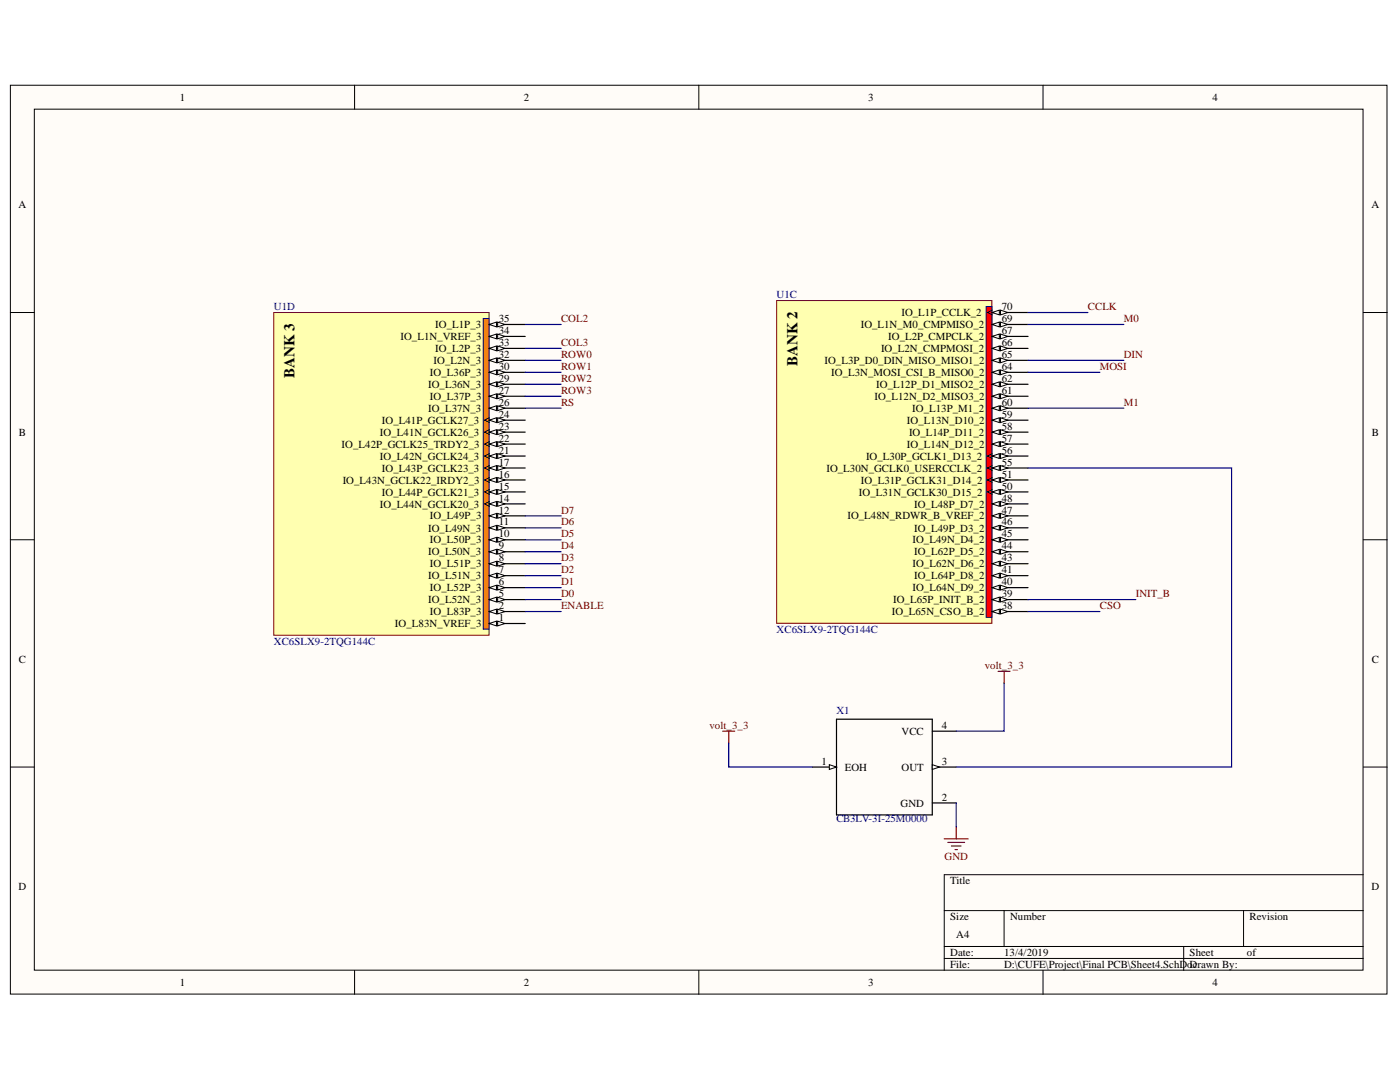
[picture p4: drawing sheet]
<svg xmlns="http://www.w3.org/2000/svg" width="279mm" height="216mm" viewBox="0 0 279 216" stroke-linecap="round" stroke-linejoin="round" font-family="sans-serif">
<defs><g id="words">
<g font-size="3">
<text x="58.8" y="75.5" transform="rotate(-90 58.8 75.5)">BANK 3</text>
<text x="159.1" y="73.1" transform="rotate(-90 159.1 73.1)">BANK 2</text>
</g>
<g font-size="2.2">
<text x="35.9" y="20.1">1</text>
<text x="104.6" y="20.1">2</text>
<text x="173.3" y="20.1">3</text>
<text x="242" y="20.1">4</text>
<text x="3.7" y="41.6">A</text>
<text x="273.7" y="41.6">A</text>
<text x="86.9" y="65.5">IO_L1P_3</text>
<text x="99.5" y="64.3">35</text>
<text x="171.8" y="65.5">IO_L1N_M0_CMPMISO_2</text>
<text x="179.9" y="63.1">IO_L1P_CCLK_2</text>
<text x="199.9" y="61.9">70</text>
<text x="199.9" y="64.3">69</text>
<text x="79.9" y="67.9">IO_L1N_VREF_3</text>
<text x="86.9" y="70.3">IO_L2P_3</text>
<text x="99.5" y="66.7">34</text>
<text x="99.5" y="69">33</text>
<text x="99.5" y="71.4">32</text>
<text x="175.8" y="70.3">IO_L2N_CMPMOSI_2</text>
<text x="177.3" y="67.9">IO_L2P_CMPCLK_2</text>
<text x="199.9" y="66.7">67</text>
<text x="199.9" y="69">66</text>
<text x="199.9" y="71.4">65</text>
<text x="85.4" y="77.4">IO_L36N_3</text>
<text x="85.8" y="75">IO_L36P_3</text>
<text x="86.5" y="72.6">IO_L2N_3</text>
<text x="99.5" y="73.8">30</text>
<text x="99.5" y="76.2">29</text>
<text x="164.5" y="72.6">IO_L3P_D0_DIN_MISO_MISO1_2</text>
<text x="165.9" y="75">IO_L3N_MOSI_CSI_B_MISO0_2</text>
<text x="174.9" y="77.4">IO_L12P_D1_MISO2_2</text>
<text x="199.9" y="73.8">64</text>
<text x="199.9" y="76.2">62</text>
<text x="85.4" y="82.2">IO_L37N_3</text>
<text x="85.8" y="79.8">IO_L37P_3</text>
<text x="99.5" y="78.6">27</text>
<text x="99.5" y="81">26</text>
<text x="99.5" y="83.4">24</text>
<text x="174.5" y="79.8">IO_L12N_D2_MISO3_2</text>
<text x="182" y="82.2">IO_L13P_M1_2</text>
<text x="199.9" y="78.6">61</text>
<text x="199.9" y="81">60</text>
<text x="199.9" y="83.4">59</text>
<text x="3.8" y="86.9">B</text>
<text x="68.2" y="89.3">IO_L42P_GCLK25_TRDY2_3</text>
<text x="75.8" y="86.9">IO_L41N_GCLK26_3</text>
<text x="76.2" y="84.6">IO_L41P_GCLK27_3</text>
<text x="99.5" y="85.8">23</text>
<text x="99.5" y="88.2">22</text>
<text x="181" y="84.6">IO_L13N_D10_2</text>
<text x="181" y="89.3">IO_L14N_D12_2</text>
<text x="181.4" y="86.9">IO_L14P_D11_2</text>
<text x="199.9" y="85.8">58</text>
<text x="199.9" y="88.2">57</text>
<text x="273.8" y="86.9">B</text>
<text x="75.8" y="91.7">IO_L42N_GCLK24_3</text>
<text x="76.2" y="94.1">IO_L43P_GCLK23_3</text>
<text x="99.5" y="90.5">21</text>
<text x="99.5" y="92.9">17</text>
<text x="99.5" y="95.3">16</text>
<text x="164.9" y="94.1">IO_L30N_GCLK0_USERCCLK_2</text>
<text x="172.8" y="91.7">IO_L30P_GCLK1_D13_2</text>
<text x="199.9" y="90.5">56</text>
<text x="199.9" y="92.9">55</text>
<text x="199.9" y="95.3">51</text>
<text x="68.4" y="96.5">IO_L43N_GCLK22_IRDY2_3</text>
<text x="75.8" y="101.3">IO_L44N_GCLK20_3</text>
<text x="76.2" y="98.9">IO_L44P_GCLK21_3</text>
<text x="99.5" y="97.7">15</text>
<text x="99.5" y="100.1">14</text>
<text x="171.4" y="98.9">IO_L31N_GCLK30_D15_2</text>
<text x="171.8" y="96.5">IO_L31P_GCLK31_D14_2</text>
<text x="182.4" y="101.3">IO_L48P_D7_2</text>
<text x="199.9" y="97.7">50</text>
<text x="199.9" y="100.1">48</text>
<text x="85.4" y="106.1">IO_L49N_3</text>
<text x="85.8" y="103.7">IO_L49P_3</text>
<text x="99.5" y="102.5">12</text>
<text x="99.5" y="104.8">11</text>
<text x="99.5" y="107.2">10</text>
<text x="169.1" y="103.7">IO_L48N_RDWR_B_VREF_2</text>
<text x="182.4" y="106.1">IO_L49P_D3_2</text>
<text x="199.9" y="102.5">47</text>
<text x="199.9" y="104.8">46</text>
<text x="199.9" y="107.2">45</text>
<text x="85.4" y="110.8">IO_L50N_3</text>
<text x="85.8" y="108.4">IO_L50P_3</text>
<text x="85.8" y="113.2">IO_L51P_3</text>
<text x="99.5" y="109.6">9</text>
<text x="99.5" y="112">8</text>
<text x="182.1" y="108.4">IO_L49N_D4_2</text>
<text x="182.1" y="113.2">IO_L62N_D6_2</text>
<text x="182.4" y="110.8">IO_L62P_D5_2</text>
<text x="199.9" y="109.6">44</text>
<text x="199.9" y="112">43</text>
<text x="85.4" y="115.6">IO_L51N_3</text>
<text x="85.8" y="118">IO_L52P_3</text>
<text x="99.5" y="114.4">7</text>
<text x="99.5" y="116.8">6</text>
<text x="99.5" y="119.2">5</text>
<text x="182.1" y="118">IO_L64N_D9_2</text>
<text x="182.4" y="115.6">IO_L64P_D8_2</text>
<text x="199.9" y="114.4">41</text>
<text x="199.9" y="116.8">40</text>
<text x="199.9" y="119.2">39</text>
<text x="78.8" y="125.1">IO_L83N_VREF_3</text>
<text x="85.4" y="120.4">IO_L52N_3</text>
<text x="85.8" y="122.7">IO_L83P_3</text>
<text x="99.5" y="121.6">2</text>
<text x="99.5" y="124">1</text>
<text x="178" y="122.7">IO_L65N_CSO_B_2</text>
<text x="178.2" y="120.4">IO_L65P_INIT_B_2</text>
<text x="199.9" y="121.6">38</text>
<text x="3.8" y="132.3">C</text>
<text x="273.8" y="132.3">C</text>
<text x="179.9" y="146.6">VCC</text>
<text x="188" y="145.4">4</text>
<text x="164" y="152.6">1</text>
<text x="168.6" y="153.8">EOH</text>
<text x="179.9" y="153.8">OUT</text>
<text x="188" y="152.6">3</text>
<text x="179.7" y="161">GND</text>
<text x="188" y="159.8">2</text>
<text x="3.7" y="177.6">D</text>
<text x="189.7" y="176.5">Title</text>
<text x="273.7" y="177.6">D</text>
<text x="189.7" y="183.6">Size</text>
<text x="201.6" y="183.6">Number</text>
<text x="249.4" y="183.6">Revision</text>
<text x="189.7" y="190.8">Date:</text>
<text x="190.8" y="187.2">A4</text>
<text x="200.4" y="190.8">13/4/2019</text>
<text x="237.4" y="190.8">Sheet</text>
<text x="248.8" y="190.8">of</text>
<text x="35.9" y="196.8">1</text>
<text x="104.6" y="196.8">2</text>
<text x="173.3" y="196.8">3</text>
<text x="189.7" y="193.2">File:</text>
<text x="200.4" y="193.2">D:\CUFE\Project\Final PCB\Sheet4.SchDoc</text>
<text x="237.4" y="193.2">Drawn By:</text>
<text x="242" y="196.8">4</text>
</g>
<g font-size="2.2" fill="#000080">
<text x="155" y="59.5">U1C</text>
<text x="54.7" y="61.9">U1D</text>
<text x="54.7" y="128.7">XC6SLX9-2TQG144C</text>
<text x="155" y="126.3">XC6SLX9-2TQG144C</text>
<text x="166.9" y="142.4">X1</text>
<text x="166.9" y="164">CB3LV-3I-25M0000</text>
</g>
<g font-size="2.2" fill="#800000">
<text x="112" y="64.3">COL2</text>
<text x="217.1" y="61.9">CCLK</text>
<text x="224.3" y="64.3">M0</text>
<text x="112" y="71.4">ROW0</text>
<text x="112" y="69">COL3</text>
<text x="224.3" y="71.4">DIN</text>
<text x="112" y="76.2">ROW2</text>
<text x="112" y="73.8">ROW1</text>
<text x="219.5" y="73.8">MOSI</text>
<text x="112" y="81">RS</text>
<text x="112" y="78.6">ROW3</text>
<text x="224.3" y="81">M1</text>
<text x="112" y="107.2">D5</text>
<text x="112" y="104.8">D6</text>
<text x="112" y="102.5">D7</text>
<text x="112" y="112">D3</text>
<text x="112" y="109.6">D4</text>
<text x="112" y="119.2">D0</text>
<text x="112" y="116.8">D1</text>
<text x="112" y="114.4">D2</text>
<text x="226.7" y="119.2">INIT_B</text>
<text x="112" y="121.6">ENABLE</text>
<text x="219.5" y="121.6">CSO</text>
<text x="196.5" y="133.5">volt_3_3</text>
<text x="141.6" y="145.4">volt_3_3</text>
<text x="188.5" y="171.7">GND</text>
</g>
</g></defs>
<g fill="#fffcf8" stroke="#000" stroke-width=".2">
<path d="M2.1 17h274.7v181.4h-274.7z"/>
<path d="M6.8 21.8h265.2v171.8h-265.2z"/>
</g>
<g fill="none" stroke="#000" stroke-width=".2">
<path d="M70.8 17v4.8M139.5 17v4.8M208.2 17v4.8M2.1 62.4h4.7M272.1 62.4h4.8M2.1 107.7h4.7M272.1 107.7h4.8M2.1 153.1h4.7M272.1 153.1h4.8M272.1 174.5h-83.7v19.1M70.8 193.6v4.8M139.5 193.6v4.8"/>
<path d="M188.4 181.7h83.7M188.4 188.9h83.7M188.4 191.2h83.7M200.4 181.7v7.2M208.2 193.6v4.8M236.2 188.9v4.7M248.2 181.7v7.2"/>
</g>
<path d="M155 60h43v64.4h-43z" fill="#ffffb0" stroke="#800000" stroke-width=".2"/>
<path d="M196.8 61.2h1.2v62h-1.2z" fill="#f00" stroke="#000080" stroke-width=".2"/>
<path d="M198 62.4h7.2" fill="none" stroke="#000" stroke-width=".24"/>
<path d="M198 61.9l-1 .5 1 .4" fill="none" stroke="#000" stroke-width=".2"/>
<path d="M198 62.4l1.4-.5v.9z" fill="#fffcf8"/>
<path d="M198 62.4l1.4-.5v.9z" fill="none" stroke="#000" stroke-width=".2"/>
<path d="M199.7 61.9l1.4 .5-1.4 .4z" fill="#fffcf8"/>
<path d="M199.7 61.9l1.4 .5-1.4 .4z" fill="none" stroke="#000" stroke-width=".2"/>
<path d="M198 64.7h7.2" fill="none" stroke="#000" stroke-width=".24"/>
<path d="M198 64.7l1.4-.4v.9z" fill="#fffcf8"/>
<path d="M198 64.7l1.4-.4v.9z" fill="none" stroke="#000" stroke-width=".2"/>
<path d="M199.7 64.3l1.4 .4-1.4 .5z" fill="#fffcf8"/>
<path d="M199.7 64.3l1.4 .4-1.4 .5z" fill="none" stroke="#000" stroke-width=".2"/>
<path d="M198 67.1h7.2" fill="none" stroke="#000" stroke-width=".24"/>
<path d="M198 67.1l1.4-.4v.9z" fill="#fffcf8"/>
<path d="M198 67.1l1.4-.4v.9z" fill="none" stroke="#000" stroke-width=".2"/>
<path d="M199.7 66.7l1.4 .4-1.4 .5z" fill="#fffcf8"/>
<path d="M199.7 66.7l1.4 .4-1.4 .5z" fill="none" stroke="#000" stroke-width=".2"/>
<path d="M198 69.5h7.2" fill="none" stroke="#000" stroke-width=".24"/>
<path d="M198 69.5l1.4-.5v1z" fill="#fffcf8"/>
<path d="M198 69.5l1.4-.5v1z" fill="none" stroke="#000" stroke-width=".2"/>
<path d="M199.7 69l1.4 .5-1.4 .5z" fill="#fffcf8"/>
<path d="M199.7 69l1.4 .5-1.4 .5z" fill="none" stroke="#000" stroke-width=".2"/>
<path d="M198 71.9h7.2" fill="none" stroke="#000" stroke-width=".24"/>
<path d="M198 71.9l1.4-.5v1z" fill="#fffcf8"/>
<path d="M198 71.9l1.4-.5v1z" fill="none" stroke="#000" stroke-width=".2"/>
<path d="M199.7 71.4l1.4 .5-1.4 .5z" fill="#fffcf8"/>
<path d="M199.7 71.4l1.4 .5-1.4 .5z" fill="none" stroke="#000" stroke-width=".2"/>
<path d="M198 74.3h7.2" fill="none" stroke="#000" stroke-width=".24"/>
<path d="M198 74.3l1.4-.5v1z" fill="#fffcf8"/>
<path d="M198 74.3l1.4-.5v1z" fill="none" stroke="#000" stroke-width=".2"/>
<path d="M199.7 73.8l1.4 .5-1.4 .5z" fill="#fffcf8"/>
<path d="M199.7 73.8l1.4 .5-1.4 .5z" fill="none" stroke="#000" stroke-width=".2"/>
<path d="M198 76.7h7.2" fill="none" stroke="#000" stroke-width=".24"/>
<path d="M198 76.7l1.4-.5v1z" fill="#fffcf8"/>
<path d="M198 76.7l1.4-.5v1z" fill="none" stroke="#000" stroke-width=".2"/>
<path d="M199.7 76.2l1.4 .5-1.4 .5z" fill="#fffcf8"/>
<path d="M199.7 76.2l1.4 .5-1.4 .5z" fill="none" stroke="#000" stroke-width=".2"/>
<path d="M198 79.1h7.2" fill="none" stroke="#000" stroke-width=".24"/>
<path d="M198 79.1l1.4-.5v.9z" fill="#fffcf8"/>
<path d="M198 79.1l1.4-.5v.9z" fill="none" stroke="#000" stroke-width=".2"/>
<path d="M199.7 78.6l1.4 .5-1.4 .4z" fill="#fffcf8"/>
<path d="M199.7 78.6l1.4 .5-1.4 .4z" fill="none" stroke="#000" stroke-width=".2"/>
<path d="M198 81.5h7.2" fill="none" stroke="#000" stroke-width=".24"/>
<path d="M198 81.5l1.4-.5v.9z" fill="#fffcf8"/>
<path d="M198 81.5l1.4-.5v.9z" fill="none" stroke="#000" stroke-width=".2"/>
<path d="M199.7 81l1.4 .5-1.4 .4z" fill="#fffcf8"/>
<path d="M199.7 81l1.4 .5-1.4 .4z" fill="none" stroke="#000" stroke-width=".2"/>
<path d="M198 83.8h7.2" fill="none" stroke="#000" stroke-width=".24"/>
<path d="M198 83.8l1.4-.4v.9z" fill="#fffcf8"/>
<path d="M198 83.8l1.4-.4v.9z" fill="none" stroke="#000" stroke-width=".2"/>
<path d="M199.7 83.4l1.4 .4-1.4 .5z" fill="#fffcf8"/>
<path d="M199.7 83.4l1.4 .4-1.4 .5z" fill="none" stroke="#000" stroke-width=".2"/>
<path d="M198 86.2h7.2" fill="none" stroke="#000" stroke-width=".24"/>
<path d="M198 86.2l1.4-.5v1z" fill="#fffcf8"/>
<path d="M198 86.2l1.4-.5v1z" fill="none" stroke="#000" stroke-width=".2"/>
<path d="M199.7 85.7l1.4 .5-1.4 .5z" fill="#fffcf8"/>
<path d="M199.7 85.7l1.4 .5-1.4 .5z" fill="none" stroke="#000" stroke-width=".2"/>
<path d="M198 88.6h7.2" fill="none" stroke="#000" stroke-width=".24"/>
<path d="M198 88.6l1.4-.5v1z" fill="#fffcf8"/>
<path d="M198 88.6l1.4-.5v1z" fill="none" stroke="#000" stroke-width=".2"/>
<path d="M199.7 88.1l1.4 .5-1.4 .5z" fill="#fffcf8"/>
<path d="M198 90.5l-1 .5 1 .5M199.7 88.1l1.4 .5-1.4 .5z" fill="none" stroke="#000" stroke-width=".2"/>
<path d="M198 91h7.2" fill="none" stroke="#000" stroke-width=".24"/>
<path d="M198 91l1.4-.5v1z" fill="#fffcf8"/>
<path d="M198 91l1.4-.5v1z" fill="none" stroke="#000" stroke-width=".2"/>
<path d="M199.7 90.5l1.4 .5-1.4 .5z" fill="#fffcf8"/>
<path d="M198 92.9l-1 .5 1 .5M199.7 90.5l1.4 .5-1.4 .5z" fill="none" stroke="#000" stroke-width=".2"/>
<path d="M198 93.4h7.2" fill="none" stroke="#000" stroke-width=".24"/>
<path d="M198 93.4l1.4-.5v1z" fill="#fffcf8"/>
<path d="M198 93.4l1.4-.5v1z" fill="none" stroke="#000" stroke-width=".2"/>
<path d="M199.7 92.9l1.4 .5-1.4 .5z" fill="#fffcf8"/>
<path d="M198 95.3l-1 .5 1 .5M199.7 92.9l1.4 .5-1.4 .5z" fill="none" stroke="#000" stroke-width=".2"/>
<path d="M198 95.8h7.2" fill="none" stroke="#000" stroke-width=".24"/>
<path d="M198 95.8l1.4-.5v1z" fill="#fffcf8"/>
<path d="M198 95.8l1.4-.5v1z" fill="none" stroke="#000" stroke-width=".2"/>
<path d="M199.7 95.3l1.4 .5-1.4 .5z" fill="#fffcf8"/>
<path d="M198 97.7l-1 .5 1 .4M199.7 95.3l1.4 .5-1.4 .5z" fill="none" stroke="#000" stroke-width=".2"/>
<path d="M198 98.2h7.2" fill="none" stroke="#000" stroke-width=".24"/>
<path d="M198 98.2l1.4-.5v.9z" fill="#fffcf8"/>
<path d="M198 98.2l1.4-.5v.9z" fill="none" stroke="#000" stroke-width=".2"/>
<path d="M199.7 97.7l1.4 .5-1.4 .4z" fill="#fffcf8"/>
<path d="M199.7 97.7l1.4 .5-1.4 .4z" fill="none" stroke="#000" stroke-width=".2"/>
<path d="M198 100.5h7.2" fill="none" stroke="#000" stroke-width=".24"/>
<path d="M198 100.5l1.4-.4v.9z" fill="#fffcf8"/>
<path d="M198 100.5l1.4-.4v.9z" fill="none" stroke="#000" stroke-width=".2"/>
<path d="M199.7 100.1l1.4 .4-1.4 .5z" fill="#fffcf8"/>
<path d="M199.7 100.1l1.4 .4-1.4 .5z" fill="none" stroke="#000" stroke-width=".2"/>
<path d="M198 102.9h7.2" fill="none" stroke="#000" stroke-width=".24"/>
<path d="M198 102.9l1.4-.4v.9z" fill="#fffcf8"/>
<path d="M198 102.9l1.4-.4v.9z" fill="none" stroke="#000" stroke-width=".2"/>
<path d="M199.7 102.5l1.4 .4-1.4 .5z" fill="#fffcf8"/>
<path d="M199.7 102.5l1.4 .4-1.4 .5z" fill="none" stroke="#000" stroke-width=".2"/>
<path d="M198 105.3h7.2" fill="none" stroke="#000" stroke-width=".24"/>
<path d="M198 105.3l1.4-.5v1z" fill="#fffcf8"/>
<path d="M198 105.3l1.4-.5v1z" fill="none" stroke="#000" stroke-width=".2"/>
<path d="M199.7 104.8l1.4 .5-1.4 .5z" fill="#fffcf8"/>
<path d="M199.7 104.8l1.4 .5-1.4 .5z" fill="none" stroke="#000" stroke-width=".2"/>
<path d="M198 107.7h7.2" fill="none" stroke="#000" stroke-width=".24"/>
<path d="M198 107.7l1.4-.5v1z" fill="#fffcf8"/>
<path d="M198 107.7l1.4-.5v1z" fill="none" stroke="#000" stroke-width=".2"/>
<path d="M199.7 107.2l1.4 .5-1.4 .5z" fill="#fffcf8"/>
<path d="M199.7 107.2l1.4 .5-1.4 .5z" fill="none" stroke="#000" stroke-width=".2"/>
<path d="M198 110.1h7.2" fill="none" stroke="#000" stroke-width=".24"/>
<path d="M198 110.1l1.4-.5v1z" fill="#fffcf8"/>
<path d="M198 110.1l1.4-.5v1z" fill="none" stroke="#000" stroke-width=".2"/>
<path d="M199.7 109.6l1.4 .5-1.4 .5z" fill="#fffcf8"/>
<path d="M199.7 109.6l1.4 .5-1.4 .5z" fill="none" stroke="#000" stroke-width=".2"/>
<path d="M198 112.5h7.2" fill="none" stroke="#000" stroke-width=".24"/>
<path d="M198 112.5l1.4-.5v1z" fill="#fffcf8"/>
<path d="M198 112.5l1.4-.5v1z" fill="none" stroke="#000" stroke-width=".2"/>
<path d="M199.7 112l1.4 .5-1.4 .5z" fill="#fffcf8"/>
<path d="M199.7 112l1.4 .5-1.4 .5z" fill="none" stroke="#000" stroke-width=".2"/>
<path d="M198 114.9h7.2" fill="none" stroke="#000" stroke-width=".24"/>
<path d="M198 114.9l1.4-.5v.9z" fill="#fffcf8"/>
<path d="M198 114.9l1.4-.5v.9z" fill="none" stroke="#000" stroke-width=".2"/>
<path d="M199.7 114.4l1.4 .5-1.4 .4z" fill="#fffcf8"/>
<path d="M199.7 114.4l1.4 .5-1.4 .4z" fill="none" stroke="#000" stroke-width=".2"/>
<path d="M198 117.3h7.2" fill="none" stroke="#000" stroke-width=".24"/>
<path d="M198 117.3l1.4-.5v.9z" fill="#fffcf8"/>
<path d="M198 117.3l1.4-.5v.9z" fill="none" stroke="#000" stroke-width=".2"/>
<path d="M199.7 116.8l1.4 .5-1.4 .4z" fill="#fffcf8"/>
<path d="M199.7 116.8l1.4 .5-1.4 .4z" fill="none" stroke="#000" stroke-width=".2"/>
<path d="M198 119.6h7.2" fill="none" stroke="#000" stroke-width=".24"/>
<path d="M198 119.6l1.4-.4v.9z" fill="#fffcf8"/>
<path d="M198 119.6l1.4-.4v.9z" fill="none" stroke="#000" stroke-width=".2"/>
<path d="M199.7 119.2l1.4 .4-1.4 .5z" fill="#fffcf8"/>
<path d="M199.7 119.2l1.4 .4-1.4 .5z" fill="none" stroke="#000" stroke-width=".2"/>
<path d="M198 122h7.2" fill="none" stroke="#000" stroke-width=".24"/>
<path d="M198 122l1.4-.4v.9z" fill="#fffcf8"/>
<path d="M198 122l1.4-.4v.9z" fill="none" stroke="#000" stroke-width=".2"/>
<path d="M199.7 121.6l1.4 .4-1.4 .5z" fill="#fffcf8"/>
<path d="M199.7 121.6l1.4 .4-1.4 .5z" fill="none" stroke="#000" stroke-width=".2"/>
<path d="M54.6 62.4h43v64.4h-43z" fill="#ffffb0" stroke="#800000" stroke-width=".2"/>
<path d="M96.5 63.6h1.1v62h-1.1z" fill="#fd8300" stroke="#000080" stroke-width=".2"/>
<path d="M97.6 64.7h7.2" fill="none" stroke="#000" stroke-width=".24"/>
<path d="M97.6 64.7l1.5-.4v.9z" fill="#fffcf8"/>
<path d="M97.6 64.7l1.5-.4v.9z" fill="none" stroke="#000" stroke-width=".2"/>
<path d="M99.3 64.3l1.5 .4-1.5 .5z" fill="#fffcf8"/>
<path d="M99.3 64.3l1.5 .4-1.5 .5z" fill="none" stroke="#000" stroke-width=".2"/>
<path d="M97.6 67.1h7.2" fill="none" stroke="#000" stroke-width=".24"/>
<path d="M97.6 67.1l1.5-.4v.9z" fill="#fffcf8"/>
<path d="M97.6 67.1l1.5-.4v.9z" fill="none" stroke="#000" stroke-width=".2"/>
<path d="M99.3 66.7l1.5 .4-1.5 .5z" fill="#fffcf8"/>
<path d="M99.3 66.7l1.5 .4-1.5 .5z" fill="none" stroke="#000" stroke-width=".2"/>
<path d="M97.6 69.5h7.2" fill="none" stroke="#000" stroke-width=".24"/>
<path d="M97.6 69.5l1.5-.5v1z" fill="#fffcf8"/>
<path d="M97.6 69.5l1.5-.5v1z" fill="none" stroke="#000" stroke-width=".2"/>
<path d="M99.3 69l1.5 .5-1.5 .5z" fill="#fffcf8"/>
<path d="M99.3 69l1.5 .5-1.5 .5z" fill="none" stroke="#000" stroke-width=".2"/>
<path d="M97.6 71.9h7.2" fill="none" stroke="#000" stroke-width=".24"/>
<path d="M97.6 71.9l1.5-.5v1z" fill="#fffcf8"/>
<path d="M97.6 71.9l1.5-.5v1z" fill="none" stroke="#000" stroke-width=".2"/>
<path d="M99.3 71.4l1.5 .5-1.5 .5z" fill="#fffcf8"/>
<path d="M99.3 71.4l1.5 .5-1.5 .5z" fill="none" stroke="#000" stroke-width=".2"/>
<path d="M97.6 74.3h7.2" fill="none" stroke="#000" stroke-width=".24"/>
<path d="M97.6 74.3l1.5-.5v1z" fill="#fffcf8"/>
<path d="M97.6 74.3l1.5-.5v1z" fill="none" stroke="#000" stroke-width=".2"/>
<path d="M99.3 73.8l1.5 .5-1.5 .5z" fill="#fffcf8"/>
<path d="M99.3 73.8l1.5 .5-1.5 .5z" fill="none" stroke="#000" stroke-width=".2"/>
<path d="M97.6 76.7h7.2" fill="none" stroke="#000" stroke-width=".24"/>
<path d="M97.6 76.7l1.5-.5v1z" fill="#fffcf8"/>
<path d="M97.6 76.7l1.5-.5v1z" fill="none" stroke="#000" stroke-width=".2"/>
<path d="M99.3 76.2l1.5 .5-1.5 .5z" fill="#fffcf8"/>
<path d="M99.3 76.2l1.5 .5-1.5 .5z" fill="none" stroke="#000" stroke-width=".2"/>
<path d="M97.6 79.1h7.2" fill="none" stroke="#000" stroke-width=".24"/>
<path d="M97.6 79.1l1.5-.5v.9z" fill="#fffcf8"/>
<path d="M97.6 79.1l1.5-.5v.9z" fill="none" stroke="#000" stroke-width=".2"/>
<path d="M99.3 78.6l1.5 .5-1.5 .4z" fill="#fffcf8"/>
<path d="M99.3 78.6l1.5 .5-1.5 .4z" fill="none" stroke="#000" stroke-width=".2"/>
<path d="M97.6 81.5h7.2" fill="none" stroke="#000" stroke-width=".24"/>
<path d="M97.6 81.5l1.5-.5v.9z" fill="#fffcf8"/>
<path d="M97.6 81.5l1.5-.5v.9z" fill="none" stroke="#000" stroke-width=".2"/>
<path d="M99.3 81l1.5 .5-1.5 .4z" fill="#fffcf8"/>
<path d="M97.6 83.4l-.9 .4 .9 .5M99.3 81l1.5 .5-1.5 .4z" fill="none" stroke="#000" stroke-width=".2"/>
<path d="M97.6 83.8h7.2" fill="none" stroke="#000" stroke-width=".24"/>
<path d="M97.6 83.8l1.5-.4v.9z" fill="#fffcf8"/>
<path d="M97.6 83.8l1.5-.4v.9z" fill="none" stroke="#000" stroke-width=".2"/>
<path d="M99.3 83.4l1.5 .4-1.5 .5z" fill="#fffcf8"/>
<path d="M97.6 85.7l-.9 .5 .9 .5M99.3 83.4l1.5 .4-1.5 .5z" fill="none" stroke="#000" stroke-width=".2"/>
<path d="M97.6 86.2h7.2" fill="none" stroke="#000" stroke-width=".24"/>
<path d="M97.6 86.2l1.5-.5v1z" fill="#fffcf8"/>
<path d="M97.6 86.2l1.5-.5v1z" fill="none" stroke="#000" stroke-width=".2"/>
<path d="M99.3 85.7l1.5 .5-1.5 .5z" fill="#fffcf8"/>
<path d="M97.6 88.1l-.9 .5 .9 .5M99.3 85.7l1.5 .5-1.5 .5z" fill="none" stroke="#000" stroke-width=".2"/>
<path d="M97.6 88.6h7.2" fill="none" stroke="#000" stroke-width=".24"/>
<path d="M97.6 88.6l1.5-.5v1z" fill="#fffcf8"/>
<path d="M97.6 88.6l1.5-.5v1z" fill="none" stroke="#000" stroke-width=".2"/>
<path d="M99.3 88.1l1.5 .5-1.5 .5z" fill="#fffcf8"/>
<path d="M97.6 90.5l-.9 .5 .9 .5M99.3 88.1l1.5 .5-1.5 .5z" fill="none" stroke="#000" stroke-width=".2"/>
<path d="M97.6 91h7.2" fill="none" stroke="#000" stroke-width=".24"/>
<path d="M97.6 91l1.5-.5v1z" fill="#fffcf8"/>
<path d="M97.6 91l1.5-.5v1z" fill="none" stroke="#000" stroke-width=".2"/>
<path d="M99.3 90.5l1.5 .5-1.5 .5z" fill="#fffcf8"/>
<path d="M97.6 92.9l-.9 .5 .9 .5M99.3 90.5l1.5 .5-1.5 .5z" fill="none" stroke="#000" stroke-width=".2"/>
<path d="M97.6 93.4h7.2" fill="none" stroke="#000" stroke-width=".24"/>
<path d="M97.6 93.4l1.5-.5v1z" fill="#fffcf8"/>
<path d="M97.6 93.4l1.5-.5v1z" fill="none" stroke="#000" stroke-width=".2"/>
<path d="M99.3 92.9l1.5 .5-1.5 .5z" fill="#fffcf8"/>
<path d="M97.6 95.3l-.9 .5 .9 .5M99.3 92.9l1.5 .5-1.5 .5z" fill="none" stroke="#000" stroke-width=".2"/>
<path d="M97.6 95.8h7.2" fill="none" stroke="#000" stroke-width=".24"/>
<path d="M97.6 95.8l1.5-.5v1z" fill="#fffcf8"/>
<path d="M97.6 95.8l1.5-.5v1z" fill="none" stroke="#000" stroke-width=".2"/>
<path d="M99.3 95.3l1.5 .5-1.5 .5z" fill="#fffcf8"/>
<path d="M97.6 97.7l-.9 .5 .9 .4M99.3 95.3l1.5 .5-1.5 .5z" fill="none" stroke="#000" stroke-width=".2"/>
<path d="M97.6 98.2h7.2" fill="none" stroke="#000" stroke-width=".24"/>
<path d="M97.6 98.2l1.5-.5v.9z" fill="#fffcf8"/>
<path d="M97.6 98.2l1.5-.5v.9z" fill="none" stroke="#000" stroke-width=".2"/>
<path d="M99.3 97.7l1.5 .5-1.5 .4z" fill="#fffcf8"/>
<path d="M99.3 97.7l1.5 .5-1.5 .4zM97.6 100.1l-.9 .4 .9 .5" fill="none" stroke="#000" stroke-width=".2"/>
<path d="M97.6 100.5h7.2" fill="none" stroke="#000" stroke-width=".24"/>
<path d="M97.6 100.5l1.5-.4v.9z" fill="#fffcf8"/>
<path d="M97.6 100.5l1.5-.4v.9z" fill="none" stroke="#000" stroke-width=".2"/>
<path d="M99.3 100.1l1.5 .4-1.5 .5z" fill="#fffcf8"/>
<path d="M99.3 100.1l1.5 .4-1.5 .5z" fill="none" stroke="#000" stroke-width=".2"/>
<path d="M97.6 102.9h7.2" fill="none" stroke="#000" stroke-width=".24"/>
<path d="M97.6 102.9l1.5-.4v.9z" fill="#fffcf8"/>
<path d="M97.6 102.9l1.5-.4v.9z" fill="none" stroke="#000" stroke-width=".2"/>
<path d="M99.3 102.5l1.5 .4-1.5 .5z" fill="#fffcf8"/>
<path d="M99.3 102.5l1.5 .4-1.5 .5z" fill="none" stroke="#000" stroke-width=".2"/>
<path d="M97.6 105.3h7.2" fill="none" stroke="#000" stroke-width=".24"/>
<path d="M97.6 105.3l1.5-.5v1z" fill="#fffcf8"/>
<path d="M97.6 105.3l1.5-.5v1z" fill="none" stroke="#000" stroke-width=".2"/>
<path d="M99.3 104.8l1.5 .5-1.5 .5z" fill="#fffcf8"/>
<path d="M99.3 104.8l1.5 .5-1.5 .5z" fill="none" stroke="#000" stroke-width=".2"/>
<path d="M97.6 107.7h7.2" fill="none" stroke="#000" stroke-width=".24"/>
<path d="M97.6 107.7l1.5-.5v1z" fill="#fffcf8"/>
<path d="M97.6 107.7l1.5-.5v1z" fill="none" stroke="#000" stroke-width=".2"/>
<path d="M99.3 107.2l1.5 .5-1.5 .5z" fill="#fffcf8"/>
<path d="M99.3 107.2l1.5 .5-1.5 .5z" fill="none" stroke="#000" stroke-width=".2"/>
<path d="M97.6 110.1h7.2" fill="none" stroke="#000" stroke-width=".24"/>
<path d="M97.6 110.1l1.5-.5v1z" fill="#fffcf8"/>
<path d="M97.6 110.1l1.5-.5v1z" fill="none" stroke="#000" stroke-width=".2"/>
<path d="M99.3 109.6l1.5 .5-1.5 .5z" fill="#fffcf8"/>
<path d="M99.3 109.6l1.5 .5-1.5 .5z" fill="none" stroke="#000" stroke-width=".2"/>
<path d="M97.6 112.5h7.2" fill="none" stroke="#000" stroke-width=".24"/>
<path d="M97.6 112.5l1.5-.5v1z" fill="#fffcf8"/>
<path d="M97.6 112.5l1.5-.5v1z" fill="none" stroke="#000" stroke-width=".2"/>
<path d="M99.3 112l1.5 .5-1.5 .5z" fill="#fffcf8"/>
<path d="M99.3 112l1.5 .5-1.5 .5z" fill="none" stroke="#000" stroke-width=".2"/>
<path d="M97.6 114.9h7.2" fill="none" stroke="#000" stroke-width=".24"/>
<path d="M97.6 114.9l1.5-.5v.9z" fill="#fffcf8"/>
<path d="M97.6 114.9l1.5-.5v.9z" fill="none" stroke="#000" stroke-width=".2"/>
<path d="M99.3 114.4l1.5 .5-1.5 .4z" fill="#fffcf8"/>
<path d="M99.3 114.4l1.5 .5-1.5 .4z" fill="none" stroke="#000" stroke-width=".2"/>
<path d="M97.6 117.3h7.2" fill="none" stroke="#000" stroke-width=".24"/>
<path d="M97.6 117.3l1.5-.5v.9z" fill="#fffcf8"/>
<path d="M97.6 117.3l1.5-.5v.9z" fill="none" stroke="#000" stroke-width=".2"/>
<path d="M99.3 116.8l1.5 .5-1.5 .4z" fill="#fffcf8"/>
<path d="M99.3 116.8l1.5 .5-1.5 .4z" fill="none" stroke="#000" stroke-width=".2"/>
<path d="M97.6 119.6h7.2" fill="none" stroke="#000" stroke-width=".24"/>
<path d="M97.6 119.6l1.5-.4v.9z" fill="#fffcf8"/>
<path d="M97.6 119.6l1.5-.4v.9z" fill="none" stroke="#000" stroke-width=".2"/>
<path d="M99.3 119.2l1.5 .4-1.5 .5z" fill="#fffcf8"/>
<path d="M99.3 119.2l1.5 .4-1.5 .5z" fill="none" stroke="#000" stroke-width=".2"/>
<path d="M97.6 122h7.2" fill="none" stroke="#000" stroke-width=".24"/>
<path d="M97.6 122l1.5-.4v.9z" fill="#fffcf8"/>
<path d="M97.6 122l1.5-.4v.9z" fill="none" stroke="#000" stroke-width=".2"/>
<path d="M99.3 121.6l1.5 .4-1.5 .5z" fill="#fffcf8"/>
<path d="M99.3 121.6l1.5 .4-1.5 .5z" fill="none" stroke="#000" stroke-width=".2"/>
<path d="M97.6 124.4h7.2" fill="none" stroke="#000" stroke-width=".24"/>
<path d="M97.6 124.4l1.5-.5v1z" fill="#fffcf8"/>
<path d="M97.6 124.4l1.5-.5v1z" fill="none" stroke="#000" stroke-width=".2"/>
<path d="M99.3 123.9l1.5 .5-1.5 .5z" fill="#fffcf8"/>
<path d="M99.3 123.9l1.5 .5-1.5 .5z" fill="none" stroke="#000" stroke-width=".2"/>
<path d="M166.9 143.5h19.2v19.1h-19.2zM186.1 153.1h4.7M186.1 160.2h4.7" fill="none" stroke="#000" stroke-width=".24"/>
<path d="M186.1 152.6l1.4 .5-1.4 .4z" fill="#fffcf8"/>
<path d="M186.1 152.6l1.4 .5-1.4 .4z" fill="none" stroke="#000" stroke-width=".2"/>
<path d="M162.2 153.1h4.7M186.1 145.9h4.7" fill="none" stroke="#000" stroke-width=".24"/>
<path d="M165.5 152.6l1.4 .5-1.4 .4z" fill="#fffcf8"/>
<path d="M165.5 152.6l1.4 .5-1.4 .4z" fill="none" stroke="#000" stroke-width=".2"/>
<path d="M199.2 134h2.4M200.4 134v2.3M144.2 145.9h2.4M145.4 145.9v2.4M188.4 167.4h4.8M189.2 168.1h3.3M189.9 168.8h1.9M190.6 169.5h.5M190.8 165v2.4" fill="none" stroke="#800000" stroke-width=".24"/>
<g fill="none" stroke="#000080" stroke-width=".24">
<path d="M104.8 64.7h7.2M104.8 71.9h7.2M104.8 74.3h7.2M104.8 79.1h7.2M104.8 76.7h7.2M104.8 69.5h7.2M205.2 62.4h11.9M205.2 64.7h19.1M205.2 71.9h19.1M205.2 74.3h14.3M104.8 81.5h7.2M205.2 93.4h40.6v59.7h-55"/>
<path d="M205.2 81.5h19.1M104.8 119.6h7.2M104.8 117.3h7.2M104.8 114.9h7.2M104.8 112.5h7.2M104.8 110.1h7.2M104.8 107.7h7.2M104.8 105.3h7.2M104.8 102.9h7.2M205.2 119.6h21.5M104.8 122h7.2M200.4 136.3v9.6h-9.6"/>
<path d="M205.2 122h14.3M145.4 148.3v4.8h16.8M190.8 160.2v4.8"/>
</g>
<use href="#words"/>
</svg>
